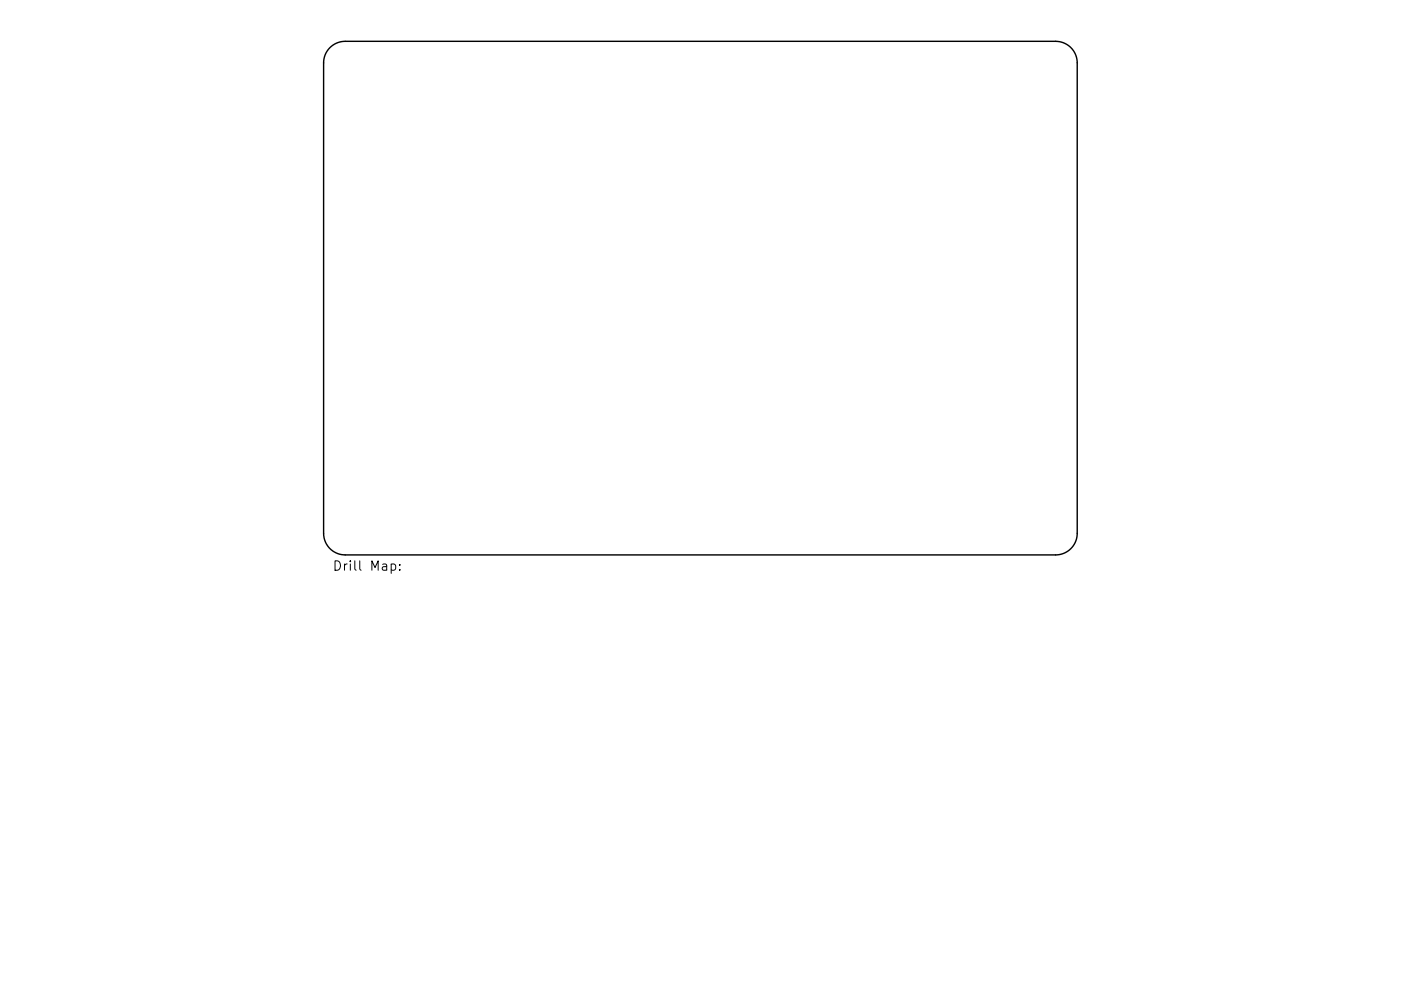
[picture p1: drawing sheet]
<svg xmlns="http://www.w3.org/2000/svg" width="297mm" height="210mm" viewBox="0 0 297 210" stroke-linecap="round" stroke-linejoin="round" font-family="sans-serif">
<defs><g id="words">
<text font-size="2.8" x="70.5" y="121.1">Drill Map:</text>
</g></defs>
<path d="M70 10.1a4.6 4.6 0 0 1 3.2-1.3h150.6a4.6 4.6 0 0 1 4.6 4.5v99.9a4.6 4.6 0 0 1-4.6 4.5h-150.6a4.6 4.6 0 0 1-4.6-4.5v-99.9a4.6 4.6 0 0 1 1.4-3.2z" fill="none" stroke="#000" stroke-width=".3"/>
<path d="M82.9 119.8l.6-.1 .4 .3v.6l-.2 .3h-.8M84.8 119.8v.1M84.8 120.8v.2" fill="none" stroke="#000" stroke-width=".21"/>
<use href="#words"/>
</svg>
